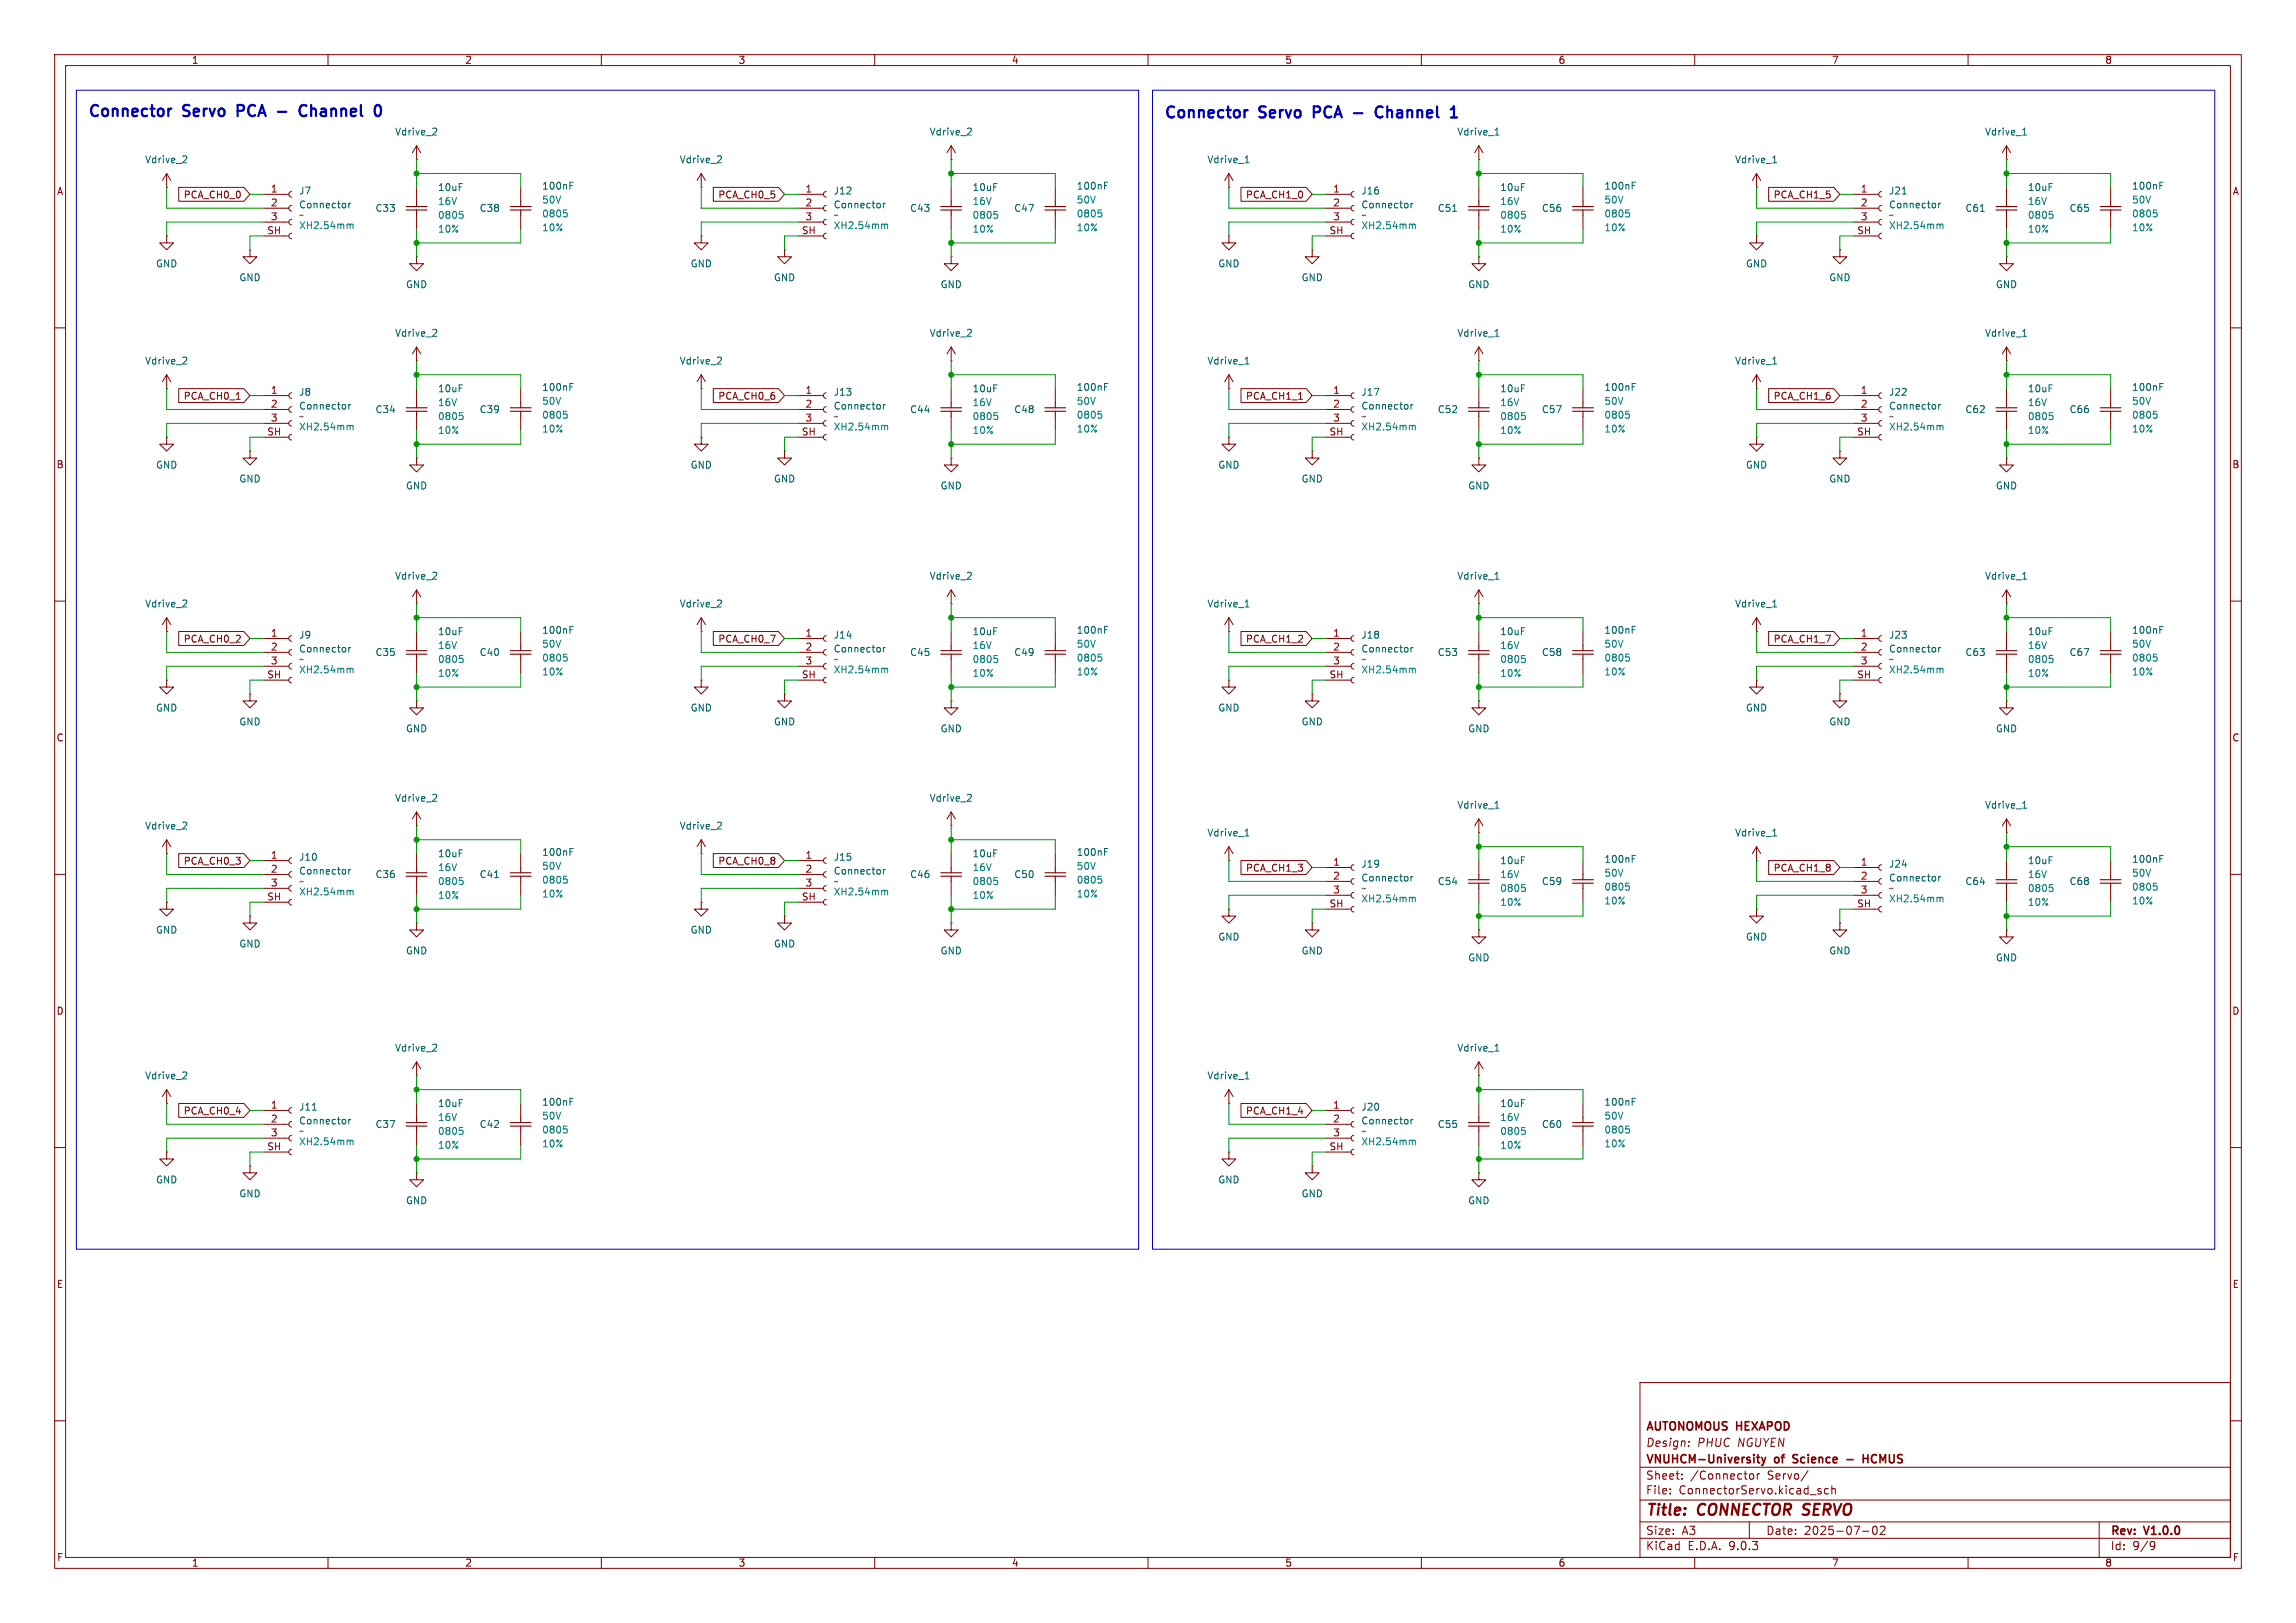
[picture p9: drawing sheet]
<svg xmlns="http://www.w3.org/2000/svg" width="420mm" height="297mm" viewBox="0 0 420 297" stroke-linecap="round" stroke-linejoin="round" font-family="sans-serif">
<defs><g id="words">
<g font-size="2.8" fill="#0000c2">
<text x="15.9" y="21.9">Connector</text>
<text x="33.5" y="21.9">Servo</text>
<text x="44.2" y="21.9">PCA</text>
<text x="57.2" y="21.9">Channel</text>
<text x="212.7" y="22.2">Connector</text>
<text x="230.4" y="22.2">Servo</text>
<text x="241.1" y="22.2">PCA</text>
<text x="254.1" y="22.2">Channel</text>
</g>
<g font-size="2.8" fill="#840000">
<text x="301" y="277.9">Title:</text>
<text x="310.6" y="277.9">CONNECTOR SERVO</text>
</g>
<g font-size="2.1" fill="#840000">
<text x="301" y="262.2">AUTONOMOUS HEXAPOD</text>
<text x="301" y="268.2">VNUHCM-University</text>
<text x="301" y="265">Design:</text>
<text x="310.4" y="265">PHUC NGUYEN</text>
<text x="324.7" y="268.2">of</text>
<text x="328.7" y="268.2">Science</text>
<text x="342.7" y="268.2">HCMUS</text>
<text x="301" y="273.7">File:</text>
<text x="301" y="271">Sheet:</text>
<text x="307.1" y="273.7">ConnectorServo.kicad_sch</text>
<text x="309.2" y="271">/Connector</text>
<text x="323.4" y="271">Servo/</text>
<text x="301" y="281.1">Size:</text>
<text x="307.6" y="281.1">A3</text>
<text x="323" y="281.1">Date:</text>
<text x="330" y="281.1">2025-07-02</text>
<text x="386" y="281.3">Rev:</text>
<text x="392.4" y="281.3">V1.0.0</text>
<text x="301" y="283.9">KiCad</text>
<text x="308.7" y="283.9">E.D.A.</text>
<text x="316.3" y="283.9">9.0.3</text>
<text x="386" y="283.9">Id:</text>
<text x="390.1" y="283.9">9/9</text>
</g>
<g font-size="1.8" fill="#840000">
<text x="35" y="11.9">1</text>
<text x="85" y="11.9">2</text>
<text x="135" y="11.9">3</text>
<text x="185" y="11.9">4</text>
<text x="235" y="11.9">5</text>
<text x="285" y="11.9">6</text>
<text x="335" y="11.9">7</text>
<text x="385" y="11.9">8</text>
<text x="10.3" y="35.9">A</text>
<text x="408.3" y="35.9">A</text>
<text x="33.5" y="36.5">PCA_CH0_0</text>
<text x="131.3" y="36.5">PCA_CH0_5</text>
<text x="227.8" y="36.5">PCA_CH1_0</text>
<text x="324.3" y="36.5">PCA_CH1_5</text>
<text x="33.5" y="73.3">PCA_CH0_1</text>
<text x="131.3" y="73.3">PCA_CH0_6</text>
<text x="227.8" y="73.3">PCA_CH1_1</text>
<text x="324.3" y="73.3">PCA_CH1_6</text>
<text x="10.3" y="85.9">B</text>
<text x="408.2" y="85.9">B</text>
<text x="33.5" y="117.8">PCA_CH0_2</text>
<text x="131.3" y="117.8">PCA_CH0_7</text>
<text x="227.8" y="117.8">PCA_CH1_2</text>
<text x="324.3" y="117.8">PCA_CH1_7</text>
<text x="10.3" y="135.9">C</text>
<text x="408.2" y="135.9">C</text>
<text x="33.5" y="158.4">PCA_CH0_3</text>
<text x="131.3" y="158.4">PCA_CH0_8</text>
<text x="227.8" y="159.7">PCA_CH1_3</text>
<text x="324.3" y="159.7">PCA_CH1_8</text>
<text x="10.3" y="185.9">D</text>
<text x="408.2" y="185.9">D</text>
<text x="33.5" y="204.2">PCA_CH0_4</text>
<text x="227.8" y="204.2">PCA_CH1_4</text>
<text x="10.3" y="235.9">E</text>
<text x="408.3" y="235.9">E</text>
<text x="10.3" y="285.9">F</text>
<text x="35" y="286.9">1</text>
<text x="85" y="286.9">2</text>
<text x="135" y="286.9">3</text>
<text x="185" y="286.9">4</text>
<text x="235" y="286.9">5</text>
<text x="285" y="286.9">6</text>
<text x="335" y="286.9">7</text>
<text x="385" y="286.9">8</text>
<text x="408.3" y="285.9">F</text>
</g>
<g font-size="1.8" fill="#006464">
<text x="72.2" y="25">Vdrive_2</text>
<text x="170" y="25">Vdrive_2</text>
<text x="266.5" y="25">Vdrive_1</text>
<text x="363" y="25">Vdrive_1</text>
<text x="26.4" y="30.1">Vdrive_2</text>
<text x="54.6" y="35.8">J7</text>
<text x="80" y="35.2">10uF</text>
<text x="99.1" y="34.9">100nF</text>
<text x="124.2" y="30.1">Vdrive_2</text>
<text x="152.4" y="35.8">J12</text>
<text x="177.8" y="35.2">10uF</text>
<text x="196.9" y="34.9">100nF</text>
<text x="220.8" y="30.1">Vdrive_1</text>
<text x="248.9" y="35.8">J16</text>
<text x="274.3" y="35.2">10uF</text>
<text x="293.4" y="34.9">100nF</text>
<text x="317.3" y="30.1">Vdrive_1</text>
<text x="345.4" y="35.8">J21</text>
<text x="370.8" y="35.2">10uF</text>
<text x="389.9" y="34.9">100nF</text>
<text x="54.6" y="38.3">Connector</text>
<text x="68.6" y="39">C33</text>
<text x="87.6" y="39">C38</text>
<text x="152.4" y="38.3">Connector</text>
<text x="166.4" y="39">C43</text>
<text x="185.4" y="39">C47</text>
<text x="248.9" y="38.3">Connector</text>
<text x="262.9" y="39">C51</text>
<text x="281.9" y="39">C56</text>
<text x="345.4" y="38.3">Connector</text>
<text x="359.4" y="39">C61</text>
<text x="378.5" y="39">C65</text>
<text x="28.4" y="49.1">GND</text>
<text x="43.7" y="51.7">GND</text>
<text x="74.2" y="52.9">GND</text>
<text x="126.2" y="49.1">GND</text>
<text x="141.5" y="51.7">GND</text>
<text x="172" y="52.9">GND</text>
<text x="222.8" y="49.1">GND</text>
<text x="238" y="51.7">GND</text>
<text x="268.5" y="52.9">GND</text>
<text x="319.3" y="49.1">GND</text>
<text x="334.5" y="51.7">GND</text>
<text x="365" y="52.9">GND</text>
<text x="72.2" y="61.8">Vdrive_2</text>
<text x="170" y="61.8">Vdrive_2</text>
<text x="266.5" y="61.8">Vdrive_1</text>
<text x="363" y="61.8">Vdrive_1</text>
<text x="26.4" y="66.9">Vdrive_2</text>
<text x="80" y="72">10uF</text>
<text x="99.1" y="71.7">100nF</text>
<text x="124.2" y="66.9">Vdrive_2</text>
<text x="177.8" y="72">10uF</text>
<text x="196.9" y="71.7">100nF</text>
<text x="220.8" y="66.9">Vdrive_1</text>
<text x="274.3" y="72">10uF</text>
<text x="293.4" y="71.7">100nF</text>
<text x="317.3" y="66.9">Vdrive_1</text>
<text x="370.8" y="72">10uF</text>
<text x="389.9" y="71.7">100nF</text>
<text x="54.6" y="72.6">J8</text>
<text x="54.6" y="75.2">Connector</text>
<text x="68.6" y="75.8">C34</text>
<text x="87.6" y="75.8">C39</text>
<text x="152.4" y="75.2">Connector</text>
<text x="152.4" y="72.6">J13</text>
<text x="166.4" y="75.8">C44</text>
<text x="185.4" y="75.8">C48</text>
<text x="248.9" y="75.2">Connector</text>
<text x="248.9" y="72.6">J17</text>
<text x="262.9" y="75.8">C52</text>
<text x="281.9" y="75.8">C57</text>
<text x="345.4" y="75.2">Connector</text>
<text x="345.4" y="72.6">J22</text>
<text x="359.4" y="75.8">C62</text>
<text x="378.5" y="75.8">C66</text>
<text x="28.4" y="86">GND</text>
<text x="43.7" y="88.5">GND</text>
<text x="74.2" y="89.8">GND</text>
<text x="126.2" y="86">GND</text>
<text x="141.5" y="88.5">GND</text>
<text x="172" y="89.8">GND</text>
<text x="222.8" y="86">GND</text>
<text x="238" y="88.5">GND</text>
<text x="268.5" y="89.8">GND</text>
<text x="319.3" y="86">GND</text>
<text x="334.5" y="88.5">GND</text>
<text x="365" y="89.8">GND</text>
<text x="72.2" y="106.3">Vdrive_2</text>
<text x="170" y="106.3">Vdrive_2</text>
<text x="266.5" y="106.3">Vdrive_1</text>
<text x="363" y="106.3">Vdrive_1</text>
<text x="26.4" y="111.4">Vdrive_2</text>
<text x="124.2" y="111.4">Vdrive_2</text>
<text x="220.8" y="111.4">Vdrive_1</text>
<text x="317.3" y="111.4">Vdrive_1</text>
<text x="54.6" y="117.1">J9</text>
<text x="54.6" y="119.6">Connector</text>
<text x="80" y="116.4">10uF</text>
<text x="99.1" y="116.2">100nF</text>
<text x="152.4" y="119.6">Connector</text>
<text x="152.4" y="117.1">J14</text>
<text x="177.8" y="116.4">10uF</text>
<text x="196.9" y="116.2">100nF</text>
<text x="248.9" y="119.6">Connector</text>
<text x="248.9" y="117.1">J18</text>
<text x="274.3" y="116.4">10uF</text>
<text x="293.4" y="116.2">100nF</text>
<text x="345.4" y="119.6">Connector</text>
<text x="345.4" y="117.1">J23</text>
<text x="370.8" y="116.4">10uF</text>
<text x="389.9" y="116.2">100nF</text>
<text x="68.6" y="120.2">C35</text>
<text x="87.6" y="120.2">C40</text>
<text x="166.4" y="120.2">C45</text>
<text x="185.4" y="120.2">C49</text>
<text x="262.9" y="120.2">C53</text>
<text x="281.9" y="120.2">C58</text>
<text x="359.4" y="120.2">C63</text>
<text x="378.5" y="120.2">C67</text>
<text x="28.4" y="130.4">GND</text>
<text x="126.2" y="130.4">GND</text>
<text x="222.8" y="130.4">GND</text>
<text x="319.3" y="130.4">GND</text>
<text x="43.7" y="132.9">GND</text>
<text x="74.2" y="134.2">GND</text>
<text x="141.5" y="132.9">GND</text>
<text x="172" y="134.2">GND</text>
<text x="238" y="132.9">GND</text>
<text x="268.5" y="134.2">GND</text>
<text x="334.5" y="132.9">GND</text>
<text x="365" y="134.2">GND</text>
<text x="72.2" y="146.9">Vdrive_2</text>
<text x="170" y="146.9">Vdrive_2</text>
<text x="266.5" y="148.2">Vdrive_1</text>
<text x="363" y="148.2">Vdrive_1</text>
<text x="26.4" y="152">Vdrive_2</text>
<text x="124.2" y="152">Vdrive_2</text>
<text x="220.8" y="153.3">Vdrive_1</text>
<text x="317.3" y="153.3">Vdrive_1</text>
<text x="54.6" y="160.2">Connector</text>
<text x="54.6" y="157.7">J10</text>
<text x="68.6" y="160.9">C36</text>
<text x="80" y="157.1">10uF</text>
<text x="87.6" y="160.9">C41</text>
<text x="99.1" y="156.8">100nF</text>
<text x="152.4" y="160.2">Connector</text>
<text x="152.4" y="157.7">J15</text>
<text x="166.4" y="160.9">C46</text>
<text x="177.8" y="157.1">10uF</text>
<text x="185.4" y="160.9">C50</text>
<text x="196.9" y="156.8">100nF</text>
<text x="248.9" y="161.5">Connector</text>
<text x="248.9" y="159">J19</text>
<text x="274.3" y="158.3">10uF</text>
<text x="293.4" y="158.1">100nF</text>
<text x="345.4" y="161.5">Connector</text>
<text x="345.4" y="159">J24</text>
<text x="370.8" y="158.3">10uF</text>
<text x="389.9" y="158.1">100nF</text>
<text x="262.9" y="162.2">C54</text>
<text x="281.9" y="162.2">C59</text>
<text x="359.4" y="162.2">C64</text>
<text x="378.5" y="162.2">C68</text>
<text x="28.4" y="171">GND</text>
<text x="43.7" y="173.6">GND</text>
<text x="126.2" y="171">GND</text>
<text x="141.5" y="173.6">GND</text>
<text x="222.8" y="172.3">GND</text>
<text x="319.3" y="172.3">GND</text>
<text x="74.2" y="174.9">GND</text>
<text x="172" y="174.9">GND</text>
<text x="238" y="174.9">GND</text>
<text x="268.5" y="176.1">GND</text>
<text x="334.5" y="174.9">GND</text>
<text x="365" y="176.1">GND</text>
<text x="26.4" y="197.7">Vdrive_2</text>
<text x="72.2" y="192.6">Vdrive_2</text>
<text x="220.8" y="197.7">Vdrive_1</text>
<text x="266.5" y="192.6">Vdrive_1</text>
<text x="54.6" y="203.4">J11</text>
<text x="80" y="202.8">10uF</text>
<text x="99.1" y="202.5">100nF</text>
<text x="248.9" y="203.4">J20</text>
<text x="274.3" y="202.8">10uF</text>
<text x="293.4" y="202.5">100nF</text>
<text x="54.6" y="206">Connector</text>
<text x="68.6" y="206.6">C37</text>
<text x="87.6" y="206.6">C42</text>
<text x="248.9" y="206">Connector</text>
<text x="262.9" y="206.6">C55</text>
<text x="281.9" y="206.6">C60</text>
<text x="28.4" y="216.8">GND</text>
<text x="43.7" y="219.3">GND</text>
<text x="74.2" y="220.6">GND</text>
<text x="222.8" y="216.8">GND</text>
<text x="238" y="219.3">GND</text>
<text x="268.5" y="220.6">GND</text>
</g>
<g font-size="1.8" fill="#a90000">
<text x="49.5" y="35.3">1</text>
<text x="147.2" y="35.3">1</text>
<text x="243.8" y="35.3">1</text>
<text x="340.3" y="35.3">1</text>
<text x="49.5" y="37.8">2</text>
<text x="49.5" y="40.4">3</text>
<text x="147.2" y="37.8">2</text>
<text x="147.2" y="40.4">3</text>
<text x="243.8" y="37.8">2</text>
<text x="243.8" y="40.4">3</text>
<text x="340.3" y="37.8">2</text>
<text x="340.3" y="40.4">3</text>
<text x="48.8" y="42.9">SH</text>
<text x="146.6" y="42.9">SH</text>
<text x="243.1" y="42.9">SH</text>
<text x="339.6" y="42.9">SH</text>
<text x="49.5" y="72.1">1</text>
<text x="49.5" y="74.7">2</text>
<text x="49.5" y="77.2">3</text>
<text x="147.2" y="72.1">1</text>
<text x="147.2" y="74.7">2</text>
<text x="147.2" y="77.2">3</text>
<text x="243.8" y="72.1">1</text>
<text x="243.8" y="74.7">2</text>
<text x="243.8" y="77.2">3</text>
<text x="340.3" y="72.1">1</text>
<text x="340.3" y="74.7">2</text>
<text x="340.3" y="77.2">3</text>
<text x="48.8" y="79.8">SH</text>
<text x="146.6" y="79.8">SH</text>
<text x="243.1" y="79.8">SH</text>
<text x="339.6" y="79.8">SH</text>
<text x="49.5" y="116.6">1</text>
<text x="49.5" y="119.1">2</text>
<text x="147.2" y="116.6">1</text>
<text x="147.2" y="119.1">2</text>
<text x="243.8" y="116.6">1</text>
<text x="243.8" y="119.1">2</text>
<text x="340.3" y="116.6">1</text>
<text x="340.3" y="119.1">2</text>
<text x="48.8" y="124.2">SH</text>
<text x="49.5" y="121.7">3</text>
<text x="146.6" y="124.2">SH</text>
<text x="147.2" y="121.7">3</text>
<text x="243.1" y="124.2">SH</text>
<text x="243.8" y="121.7">3</text>
<text x="339.6" y="124.2">SH</text>
<text x="340.3" y="121.7">3</text>
<text x="49.5" y="157.2">1</text>
<text x="49.5" y="159.8">2</text>
<text x="147.2" y="157.2">1</text>
<text x="147.2" y="159.8">2</text>
<text x="243.8" y="158.5">1</text>
<text x="243.8" y="161">2</text>
<text x="340.3" y="158.5">1</text>
<text x="340.3" y="161">2</text>
<text x="48.8" y="164.8">SH</text>
<text x="49.5" y="162.3">3</text>
<text x="146.6" y="164.8">SH</text>
<text x="147.2" y="162.3">3</text>
<text x="243.1" y="166.1">SH</text>
<text x="243.8" y="163.6">3</text>
<text x="339.6" y="166.1">SH</text>
<text x="340.3" y="163.6">3</text>
<text x="49.5" y="202.9">1</text>
<text x="243.8" y="202.9">1</text>
<text x="49.5" y="205.5">2</text>
<text x="49.5" y="208">3</text>
<text x="243.8" y="205.5">2</text>
<text x="243.8" y="208">3</text>
<text x="48.8" y="210.6">SH</text>
<text x="243.1" y="210.6">SH</text>
</g>
<g font-size="1.8" fill="#840084">
<text x="54.6" y="40.2">~</text>
<text x="152.4" y="40.2">~</text>
<text x="248.9" y="40.2">~</text>
<text x="345.4" y="40.2">~</text>
<text x="54.6" y="77.1">~</text>
<text x="152.4" y="77.1">~</text>
<text x="248.9" y="77.1">~</text>
<text x="345.4" y="77.1">~</text>
<text x="54.6" y="121.5">~</text>
<text x="152.4" y="121.5">~</text>
<text x="248.9" y="121.5">~</text>
<text x="345.4" y="121.5">~</text>
<text x="54.6" y="162.2">~</text>
<text x="152.4" y="162.2">~</text>
<text x="248.9" y="163.4">~</text>
<text x="345.4" y="163.4">~</text>
<text x="54.6" y="207.9">~</text>
<text x="248.9" y="207.9">~</text>
</g>
<g font-size="1.8" fill="#008484">
<text x="80" y="37.7">16V</text>
<text x="80" y="40.2">0805</text>
<text x="99.1" y="37.4">50V</text>
<text x="99.1" y="40">0805</text>
<text x="177.8" y="37.7">16V</text>
<text x="177.8" y="40.2">0805</text>
<text x="196.9" y="37.4">50V</text>
<text x="196.9" y="40">0805</text>
<text x="274.3" y="37.7">16V</text>
<text x="274.3" y="40.2">0805</text>
<text x="293.4" y="37.4">50V</text>
<text x="293.4" y="40">0805</text>
<text x="370.8" y="37.7">16V</text>
<text x="370.8" y="40.2">0805</text>
<text x="389.9" y="37.4">50V</text>
<text x="389.9" y="40">0805</text>
<text x="54.6" y="42.1">XH2.54mm</text>
<text x="80" y="42.8">10%</text>
<text x="99.1" y="42.5">10%</text>
<text x="152.4" y="42.1">XH2.54mm</text>
<text x="177.8" y="42.8">10%</text>
<text x="196.9" y="42.5">10%</text>
<text x="248.9" y="42.1">XH2.54mm</text>
<text x="274.3" y="42.8">10%</text>
<text x="293.4" y="42.5">10%</text>
<text x="345.4" y="42.1">XH2.54mm</text>
<text x="370.8" y="42.8">10%</text>
<text x="389.9" y="42.5">10%</text>
<text x="80" y="74.5">16V</text>
<text x="80" y="77.1">0805</text>
<text x="99.1" y="74.3">50V</text>
<text x="99.1" y="76.8">0805</text>
<text x="177.8" y="74.5">16V</text>
<text x="177.8" y="77.1">0805</text>
<text x="196.9" y="74.3">50V</text>
<text x="196.9" y="76.8">0805</text>
<text x="274.3" y="74.5">16V</text>
<text x="274.3" y="77.1">0805</text>
<text x="293.4" y="74.3">50V</text>
<text x="293.4" y="76.8">0805</text>
<text x="370.8" y="74.5">16V</text>
<text x="370.8" y="77.1">0805</text>
<text x="389.9" y="74.3">50V</text>
<text x="389.9" y="76.8">0805</text>
<text x="54.6" y="79">XH2.54mm</text>
<text x="80" y="79.6">10%</text>
<text x="99.1" y="79.3">10%</text>
<text x="152.4" y="79">XH2.54mm</text>
<text x="177.8" y="79.6">10%</text>
<text x="196.9" y="79.3">10%</text>
<text x="248.9" y="79">XH2.54mm</text>
<text x="274.3" y="79.6">10%</text>
<text x="293.4" y="79.3">10%</text>
<text x="345.4" y="79">XH2.54mm</text>
<text x="370.8" y="79.6">10%</text>
<text x="389.9" y="79.3">10%</text>
<text x="80" y="119">16V</text>
<text x="99.1" y="118.7">50V</text>
<text x="177.8" y="119">16V</text>
<text x="196.9" y="118.7">50V</text>
<text x="274.3" y="119">16V</text>
<text x="293.4" y="118.7">50V</text>
<text x="370.8" y="119">16V</text>
<text x="389.9" y="118.7">50V</text>
<text x="54.6" y="123.4">XH2.54mm</text>
<text x="80" y="121.5">0805</text>
<text x="80" y="124.1">10%</text>
<text x="99.1" y="121.3">0805</text>
<text x="99.1" y="123.8">10%</text>
<text x="152.4" y="123.4">XH2.54mm</text>
<text x="177.8" y="121.5">0805</text>
<text x="177.8" y="124.1">10%</text>
<text x="196.9" y="121.3">0805</text>
<text x="196.9" y="123.8">10%</text>
<text x="248.9" y="123.4">XH2.54mm</text>
<text x="274.3" y="121.5">0805</text>
<text x="274.3" y="124.1">10%</text>
<text x="293.4" y="121.3">0805</text>
<text x="293.4" y="123.8">10%</text>
<text x="345.4" y="123.4">XH2.54mm</text>
<text x="370.8" y="121.5">0805</text>
<text x="370.8" y="124.1">10%</text>
<text x="389.9" y="121.3">0805</text>
<text x="389.9" y="123.8">10%</text>
<text x="80" y="159.6">16V</text>
<text x="99.1" y="159.4">50V</text>
<text x="99.1" y="161.9">0805</text>
<text x="177.8" y="159.6">16V</text>
<text x="196.9" y="159.4">50V</text>
<text x="196.9" y="161.9">0805</text>
<text x="274.3" y="160.9">16V</text>
<text x="293.4" y="160.6">50V</text>
<text x="370.8" y="160.9">16V</text>
<text x="389.9" y="160.6">50V</text>
<text x="54.6" y="164.1">XH2.54mm</text>
<text x="80" y="162.2">0805</text>
<text x="80" y="164.7">10%</text>
<text x="99.1" y="164.4">10%</text>
<text x="152.4" y="164.1">XH2.54mm</text>
<text x="177.8" y="162.2">0805</text>
<text x="177.8" y="164.7">10%</text>
<text x="196.9" y="164.4">10%</text>
<text x="248.9" y="165.3">XH2.54mm</text>
<text x="274.3" y="163.4">0805</text>
<text x="274.3" y="166">10%</text>
<text x="293.4" y="163.2">0805</text>
<text x="293.4" y="165.7">10%</text>
<text x="345.4" y="165.3">XH2.54mm</text>
<text x="370.8" y="163.4">0805</text>
<text x="370.8" y="166">10%</text>
<text x="389.9" y="163.2">0805</text>
<text x="389.9" y="165.7">10%</text>
<text x="54.6" y="209.8">XH2.54mm</text>
<text x="80" y="205.3">16V</text>
<text x="80" y="207.9">0805</text>
<text x="99.1" y="205.1">50V</text>
<text x="99.1" y="207.6">0805</text>
<text x="248.9" y="209.8">XH2.54mm</text>
<text x="274.3" y="205.3">16V</text>
<text x="274.3" y="207.9">0805</text>
<text x="293.4" y="205.1">50V</text>
<text x="293.4" y="207.6">0805</text>
<text x="80" y="210.4">10%</text>
<text x="99.1" y="210.2">10%</text>
<text x="274.3" y="210.4">10%</text>
<text x="293.4" y="210.2">10%</text>
</g>
</g></defs>
<g fill="none" stroke="#840000" stroke-width=".18">
<path d="M10 10h400v277h-400zM12 12h396v273h-396zM60 10v2M110 10v2M160 10v2M210 10v2M260 10v2M310 10v2M360 10v2M30.5 34.3h.1M30.5 31.8l-.8 1.2M30.5 31.8l.7 1.2"/>
<path d="M30.5 31.8v2.5M32.7 34.3h11.9l1.1 1.3-1.1 1.2h-11.9zM48.3 35.6h4.5M48.3 38.1h4.5M53.3 35.1l-.3 .1-.2 .4 .2 .3 .3 .2M53.3 37.6l-.3 .1-.2 .4 .2 .4 .3 .1M76.2 29.2h.1M76.2 26.7v2.5M76.2 34.3v2.5M76.2 39.4v2.5M76.2 26.7l-.8 1.2M76.2 26.7l.8 1.2"/>
<path d="M95.2 34.3v2.5M95.2 39.4v2.5M128.3 34.3h.1M128.3 31.8v2.5M128.3 31.8l-.8 1.2M128.3 31.8l.7 1.2M130.5 34.3h11.9l1.1 1.3-1.1 1.2h-11.9zM146 35.6h4.6M146 38.1h4.6M151.1 35.1l-.3 .1-.2 .4 .2 .3 .3 .2M151.1 37.6l-.3 .1-.2 .4 .2 .4 .3 .1M174 29.2h.1"/>
<path d="M174 26.7v2.5M174 34.3v2.5M174 39.4v2.5M174 26.7l-.8 1.2M174 26.7l.8 1.2M193 34.3v2.5M193 39.4v2.5M224.8 34.3h.1M224.8 31.8v2.5M224.8 31.8l-.8 1.2M224.8 31.8l.8 1.2M227 34.3h11.9l1.1 1.3-1.1 1.2h-11.9z"/>
<path d="M242.6 35.6h4.5M242.6 38.1h4.5M247.6 35.1l-.3 .1-.2 .4 .2 .3 .3 .2M247.6 37.6l-.3 .1-.2 .4 .2 .4 .3 .1M270.5 29.2h.1M270.5 26.7v2.5M270.5 34.3v2.5M270.5 39.4v2.5M270.5 26.7l-.8 1.2M270.5 26.7l.8 1.2M289.6 34.3v2.5M289.6 39.4v2.5"/>
<path d="M321.3 34.3h.1M321.3 31.8v2.5M321.3 31.8l-.8 1.2M321.3 31.8l.8 1.2M323.5 34.3h11.9l1.1 1.3-1.1 1.2h-11.9zM339.1 35.6h4.6M339.1 38.1h4.6M344.2 35.1l-.4 .1-.1 .4 .1 .3 .4 .2M344.2 37.6l-.4 .1-.1 .4 .1 .3 .4 .2M367 29.2h.1M367 26.7v2.5M367 34.3v2.5"/>
<path d="M367 39.4v2.5M367 26.7l-.7 1.2M367 26.7l.8 1.2M386.1 34.3v2.5M386.1 39.4v2.5M30.5 43.2v1.3h1.2l-1.2 1.2-1.3-1.2h1.3M30.5 43.2h.1M45.7 45.7v1.3h1.3l-1.3 1.3-1.3-1.3h1.3M45.7 45.7h.1M48.3 40.6h4.5M48.3 43.2h4.5M53.3 40.1l-.3 .2-.2 .3 .2 .4 .3 .1"/>
<path d="M53.3 42.7l-.3 .1-.2 .4 .2 .3 .3 .2M76.2 47v1.3h1.3l-1.3 1.2-1.3-1.2h1.3M76.2 47h.1M128.3 43.2v1.3h1.2l-1.2 1.2-1.3-1.2h1.3M128.3 43.2h.1M143.5 45.7v1.3h1.3l-1.3 1.3-1.3-1.3h1.3M143.5 45.7h.1M146 40.6h4.6M146 43.2h4.6M151.1 40.1l-.3 .2-.2 .3 .2 .4 .3 .1M151.1 42.7l-.3 .1-.2 .4 .2 .3 .3 .2M174 47v1.3h1.3l-1.3 1.2-1.3-1.2h1.3"/>
<path d="M174 47h.1M224.8 43.2v1.3h1.3l-1.3 1.2-1.3-1.2h1.3M224.8 43.2h.1M240 45.7v1.3h1.3l-1.3 1.3-1.2-1.3h1.2M240 45.7h.1M242.6 40.6h4.5M242.6 43.2h4.5M247.6 40.1l-.3 .2-.2 .3 .2 .4 .3 .1M247.6 42.7l-.3 .1-.2 .4 .2 .3 .3 .2M270.5 47v1.3h1.3l-1.3 1.2-1.3-1.2h1.3M270.5 47h.1M321.3 43.2v1.3h1.3l-1.3 1.2-1.3-1.2h1.3"/>
<path d="M321.3 43.2h.1M336.5 45.7v1.3h1.3l-1.3 1.3-1.2-1.3h1.2M336.5 45.7h.1M339.1 40.6h4.6M339.1 43.2h4.6M344.2 40.1l-.4 .2-.1 .3 .1 .4 .4 .1M344.2 42.7l-.4 .1-.1 .4 .1 .3 .4 .2M367 47v1.3h1.3l-1.3 1.2-1.2-1.2h1.2M367 47h.1M10 60h2M30.5 71.1h.1M30.5 68.6v2.5"/>
<path d="M30.5 68.6l-.8 1.3M30.5 68.6l.7 1.3M32.7 71.1h11.9l1.1 1.3-1.1 1.3h-11.9zM43.2 73.1h.7M48.3 72.4h4.5M48.3 74.9h4.5M48.3 77.5h4.5M53.3 71.9l-.3 .1-.2 .4 .2 .3 .3 .2M53.3 74.4l-.3 .2-.2 .3 .2 .4 .3 .1M53.3 77l-.3 .1-.2 .4 .2 .3 .3 .2M53.3 79.5l-.3 .2-.2 .3 .2 .4 .3 .1M76.2 66h.1"/>
<path d="M76.2 63.5v2.5M76.2 71.1v2.6M76.2 76.2v2.5M76.2 63.5l-.8 1.3M76.2 63.5l.8 1.3M95.2 71.1v2.6M95.2 76.2v2.5M128.3 71.1h.1M128.3 68.6v2.5M128.3 68.6l-.8 1.3M128.3 68.6l.7 1.3M130.5 71.1h11.9l1.1 1.3-1.1 1.3h-11.9z"/>
<path d="M146 72.4h4.6M146 74.9h4.6M146 77.5h4.6M151.1 71.9l-.3 .1-.2 .4 .2 .3 .3 .2M151.1 74.4l-.3 .2-.2 .3 .2 .4 .3 .1M151.1 77l-.3 .1-.2 .4 .2 .3 .3 .2M151.1 79.5l-.3 .2-.2 .3 .2 .4 .3 .1M174 66h.1M174 63.5v2.5M174 71.1v2.6M174 76.2v2.5M174 63.5l-.8 1.3"/>
<path d="M174 63.5l.8 1.3M193 71.1v2.6M193 76.2v2.5M224.8 71.1h.1M224.8 68.6v2.5M224.8 68.6l-.8 1.3M224.8 68.6l.8 1.3M227 71.1h11.9l1.1 1.3-1.1 1.3h-11.9zM237.5 73.1h.8M242.6 72.4h4.5M242.6 74.9h4.5M242.6 77.5h4.5"/>
<path d="M247.6 71.9l-.3 .1-.2 .4 .2 .3 .3 .2M247.6 74.4l-.3 .2-.2 .3 .2 .4 .3 .1M247.6 77l-.3 .1-.2 .4 .2 .3 .3 .2M247.6 79.5l-.3 .2-.2 .3 .2 .4 .3 .1M270.5 66h.1M270.5 63.5v2.5M270.5 71.1v2.6M270.5 76.2v2.5M270.5 63.5l-.8 1.3M270.5 63.5l.8 1.3M289.6 71.1v2.6M289.6 76.2v2.5"/>
<path d="M321.3 71.1h.1M321.3 68.6l-.8 1.3M321.3 68.6l.8 1.3M321.3 68.6v2.5M323.5 71.1h11.9l1.1 1.3-1.1 1.3h-11.9zM339.1 72.4h4.6M339.1 74.9h4.6M339.1 77.5h4.6M344.2 71.9l-.4 .1-.1 .4 .1 .3 .4 .2M344.2 74.4l-.4 .2-.1 .3 .1 .4 .4 .1M344.2 77l-.4 .1-.1 .4 .1 .3 .4 .2M344.2 79.5l-.4 .2-.1 .3 .1 .4 .4 .1"/>
<path d="M367 66h.1M367 63.5v2.5M367 71.1v2.6M367 76.2v2.5M367 63.5l-.7 1.3M367 63.5l.8 1.3M386.1 71.1v2.6M386.1 76.2v2.5M408 60h2M30.5 80v1.3h1.2l-1.2 1.3-1.3-1.3h1.3M30.5 80h.1M45.7 82.6v1.2h1.3l-1.3 1.3-1.3-1.3h1.3"/>
<path d="M45.7 82.6h.1M48.3 80h4.5M76.2 83.8v1.3h1.3l-1.3 1.3-1.3-1.3h1.3M76.2 83.8h.1M128.3 80v1.3h1.2l-1.2 1.3-1.3-1.3h1.3M128.3 80h.1M143.5 82.6v1.2h1.3l-1.3 1.3-1.3-1.3h1.3M143.5 82.6h.1M146 80h4.6M174 83.8v1.3h1.3l-1.3 1.3-1.3-1.3h1.3M174 83.8h.1M224.8 80v1.3h1.3l-1.3 1.3-1.3-1.3h1.3"/>
<path d="M224.8 80h.1M240 82.6v1.2h1.3l-1.3 1.3-1.2-1.3h1.2M240 82.6h.1M242.6 80h4.5M270.5 83.8v1.3h1.3l-1.3 1.3-1.3-1.3h1.3M270.5 83.8h.1M321.3 80v1.3h1.3l-1.3 1.3-1.3-1.3h1.3M321.3 80h.1M336.5 82.6v1.2h1.3l-1.3 1.3-1.2-1.3h1.2M336.5 82.6h.1M339.1 80h4.6M367 83.8v1.3h1.3l-1.3 1.3-1.2-1.3h1.2"/>
<path d="M367 83.8h.1M10 110h2M30.5 115.6h.1M30.5 113v2.6M30.5 113l-.8 1.3M30.5 113l.7 1.3M32.7 115.6h11.9l1.1 1.2-1.1 1.3h-11.9zM48.3 116.8h4.5M48.3 119.4h4.5M53.3 116.3l-.3 .2-.2 .3 .2 .4 .3 .1M53.3 118.9l-.3 .1-.2 .4 .2 .3 .3 .2M76.2 110.5h.1"/>
<path d="M76.2 108v2.5M76.2 115.6v2.5M76.2 108l-.8 1.2M76.2 108l.8 1.2M95.2 115.6v2.5M128.3 115.6h.1M128.3 113l-.8 1.3M128.3 113l.7 1.3M128.3 113v2.6M130.5 115.6h11.9l1.1 1.2-1.1 1.3h-11.9zM146 116.8h4.6M146 119.4h4.6"/>
<path d="M151.1 116.3l-.3 .2-.2 .3 .2 .4 .3 .1M151.1 118.9l-.3 .1-.2 .4 .2 .3 .3 .2M174 110.5h.1M174 108v2.5M174 115.6v2.5M174 108l-.8 1.2M174 108l.8 1.2M193 115.6v2.5M224.8 115.6h.1M224.8 113v2.6M224.8 113l-.8 1.3M224.8 113l.8 1.3"/>
<path d="M227 115.6h11.9l1.1 1.2-1.1 1.3h-11.9zM242.6 116.8h4.5M242.6 119.4h4.5M247.6 116.3l-.3 .2-.2 .3 .2 .4 .3 .1M247.6 118.9l-.3 .1-.2 .4 .2 .3 .3 .2M270.5 110.5h.1M270.5 108v2.5M270.5 115.6v2.5M270.5 108l-.8 1.2M270.5 108l.8 1.2M289.6 115.6v2.5M321.3 115.6h.1"/>
<path d="M321.3 113v2.6M321.3 113l-.8 1.3M321.3 113l.8 1.3M323.5 115.6h11.9l1.1 1.2-1.1 1.3h-11.9zM339.1 116.8h4.6M339.1 119.4h4.6M344.2 116.3l-.4 .2-.1 .3 .1 .4 .4 .1M344.2 118.9l-.4 .1-.1 .4 .1 .3 .4 .2M367 110.5h.1M367 108v2.5M367 115.6v2.5M367 108l-.7 1.2"/>
<path d="M367 108l.8 1.2M386.1 115.6v2.5M408 110h2M30.5 124.5v1.2h1.2l-1.2 1.3-1.3-1.3h1.3M30.5 124.5h.1M45.7 127v1.3h1.3l-1.3 1.2-1.3-1.2h1.3M45.7 127h.1M48.3 121.9h4.5M48.3 124.5h4.5M53.3 121.4l-.3 .2-.2 .3 .2 .4 .3 .1M53.3 124l-.3 .1-.2 .4 .2 .3 .3 .2M76.2 128.3v1.2h1.3l-1.3 1.3-1.3-1.3h1.3"/>
<path d="M76.2 128.3h.1M76.2 120.7v2.5M95.2 120.7v2.5M128.3 124.5v1.2h1.2l-1.2 1.3-1.3-1.3h1.3M128.3 124.5h.1M143.5 127v1.3h1.3l-1.3 1.2-1.3-1.2h1.3M143.5 127h.1M146 121.9h4.6M146 124.5h4.6M151.1 121.4l-.3 .2-.2 .3 .2 .4 .3 .1M151.1 124l-.3 .1-.2 .4 .2 .3 .3 .2M174 128.3v1.2h1.3l-1.3 1.3-1.3-1.3h1.3"/>
<path d="M174 128.3h.1M174 120.7v2.5M193 120.7v2.5M224.8 124.5v1.2h1.3l-1.3 1.3-1.3-1.3h1.3M224.8 124.5h.1M240 127v1.3h1.3l-1.3 1.2-1.2-1.2h1.2M240 127h.1M242.6 121.9h4.5M242.6 124.5h4.5M247.6 121.4l-.3 .2-.2 .3 .2 .4 .3 .1M247.6 124l-.3 .1-.2 .4 .2 .3 .3 .2M270.5 128.3v1.2h1.3l-1.3 1.3-1.3-1.3h1.3"/>
<path d="M270.5 128.3h.1M270.5 120.7v2.5M289.6 120.7v2.5M321.3 124.5v1.2h1.3l-1.3 1.3-1.3-1.3h1.3M321.3 124.5h.1M336.5 127v1.3h1.3l-1.3 1.2-1.2-1.2h1.2M336.5 127h.1M339.1 121.9h4.6M339.1 124.5h4.6M344.2 121.4l-.4 .2-.1 .3 .1 .4 .4 .1M344.2 124l-.4 .1-.1 .4 .1 .3 .4 .2M367 128.3v1.2h1.3l-1.3 1.3-1.2-1.3h1.2"/>
<path d="M367 128.3h.1M367 120.7v2.5M386.1 120.7v2.5M10 160h2M30.5 156.2h.1M30.5 153.7v2.5M30.5 153.7l-.8 1.2M30.5 153.7l.7 1.2M32.7 156.2h11.9l1.1 1.3-1.1 1.3h-11.9zM48.3 157.5h4.5M53.3 157l-.3 .1-.2 .4 .2 .3 .3 .2M53.3 159.5l-.3 .2-.2 .3 .2 .4 .3 .1"/>
<path d="M76.2 151.1h.1M76.2 148.6v2.5M76.2 156.2v2.6M76.2 148.6l-.8 1.3M76.2 148.6l.8 1.3M95.2 156.2v2.6M128.3 156.2h.1M128.3 153.7v2.5M128.3 153.7l-.8 1.2M128.3 153.7l.7 1.2M130.5 156.2h11.9l1.1 1.3-1.1 1.3h-11.9zM146 157.5h4.6"/>
<path d="M151.1 157l-.3 .1-.2 .4 .2 .3 .3 .2M151.1 159.5l-.3 .2-.2 .3 .2 .4 .3 .1M174 151.1h.1M174 148.6v2.5M174 156.2v2.6M174 148.6l-.8 1.3M174 148.6l.8 1.3M193 156.2v2.6M224.8 157.5h.1M224.8 154.9v2.6M224.8 154.9l-.8 1.3M224.8 154.9l.8 1.3"/>
<path d="M227 157.5h11.9l1.1 1.3-1.1 1.2h-11.9zM242.6 158.8h4.5M247.6 158.2l-.3 .2-.2 .4 .2 .3 .3 .2M270.5 152.4h.1M270.5 149.9v2.5M270.5 157.5v2.5M270.5 149.9l-.8 1.2M270.5 149.9l.8 1.2M289.6 157.5v2.5M321.3 157.5h.1M321.3 154.9v2.6M321.3 154.9l-.8 1.3"/>
<path d="M321.3 154.9l.8 1.3M323.5 157.5h11.9l1.1 1.3-1.1 1.2h-11.9zM339.1 158.8h4.6M344.2 158.2l-.4 .2-.1 .4 .1 .3 .4 .2M367 152.4h.1M367 149.9v2.5M367 157.5v2.5M367 149.9l-.7 1.2M367 149.9l.8 1.2M386.1 157.5v2.5M408 160h2M30.5 165.1v1.3h1.2l-1.2 1.2-1.3-1.2h1.3"/>
<path d="M30.5 165.1h.1M45.7 167.6v1.3h1.3l-1.3 1.3-1.3-1.3h1.3M45.7 167.6h.1M48.3 160h4.5M48.3 162.6h4.5M48.3 165.1h4.5M53.3 162.1l-.3 .1-.2 .4 .2 .3 .3 .2M53.3 164.6l-.3 .1-.2 .4 .2 .4 .3 .1M76.2 168.9v1.3h1.3l-1.3 1.3-1.3-1.3h1.3M76.2 168.9h.1M76.2 161.3v2.5M95.2 161.3v2.5"/>
<path d="M128.3 165.1v1.3h1.2l-1.2 1.2-1.3-1.2h1.3M128.3 165.1h.1M143.5 167.6v1.3h1.3l-1.3 1.3-1.3-1.3h1.3M143.5 167.6h.1M146 160h4.6M146 162.6h4.6M146 165.1h4.6M151.1 162.1l-.3 .1-.2 .4 .2 .3 .3 .2M151.1 164.6l-.3 .1-.2 .4 .2 .4 .3 .1M174 168.9v1.3h1.3l-1.3 1.3-1.3-1.3h1.3M174 168.9h.1M174 161.3v2.5"/>
<path d="M193 161.3v2.5M224.8 166.4v1.2h1.3l-1.3 1.3-1.3-1.3h1.3M224.8 166.4h.1M240 168.9v1.3h1.3l-1.3 1.3-1.2-1.3h1.2M240 168.9h.1M242.6 161.3h4.5M242.6 163.8h4.5M242.6 166.4h4.5M247.6 160.8l-.3 .1-.2 .4 .2 .3 .3 .2M247.6 163.3l-.3 .2-.2 .3 .2 .4 .3 .1M247.6 165.9l-.3 .1-.2 .4 .2 .3 .3 .2M270.5 170.2v1.3h1.3l-1.3 1.2-1.3-1.2h1.3"/>
<path d="M270.5 170.2h.1M270.5 162.6v2.5M289.6 162.6v2.5M321.3 166.4v1.2h1.3l-1.3 1.3-1.3-1.3h1.3M321.3 166.4h.1M336.5 168.9v1.3h1.3l-1.3 1.3-1.2-1.3h1.2M336.5 168.9h.1M339.1 161.3h4.6M339.1 163.8h4.6M339.1 166.4h4.6M344.2 160.8l-.4 .1-.1 .4 .1 .3 .4 .2M344.2 163.3l-.4 .2-.1 .3 .1 .4 .4 .1"/>
<path d="M344.2 165.9l-.4 .1-.1 .4 .1 .3 .4 .2M367 170.2v1.3h1.3l-1.3 1.2-1.2-1.2h1.2M367 170.2h.1M367 162.6v2.5M386.1 162.6v2.5M30.5 199.4v2.5M30.5 199.4l-.8 1.3M30.5 199.4l.7 1.3M76.2 196.9h.1M76.2 194.3v2.6M76.2 194.3l-.8 1.3M76.2 194.3l.8 1.3"/>
<path d="M224.8 199.4l-.8 1.3M224.8 199.4l.8 1.3M224.8 199.4v2.5M270.5 196.9h.1M270.5 194.3v2.6M270.5 194.3l-.8 1.3M270.5 194.3l.8 1.3M10 210h2M30.5 210.8v1.3h1.2l-1.2 1.3-1.3-1.3h1.3M30.5 210.8h.1M30.5 201.9h.1M32.7 201.9h11.9l1.1 1.3-1.1 1.3h-11.9z"/>
<path d="M45.7 213.4v1.2h1.3l-1.3 1.3-1.3-1.3h1.3M45.7 213.4h.1M48.3 203.2h4.5M48.3 205.7h4.5M48.3 208.3h4.5M48.3 210.8h4.5M53.3 202.7l-.3 .1-.2 .4 .2 .4 .3 .1M53.3 205.2l-.3 .2-.2 .3 .2 .4 .3 .1M53.3 207.8l-.3 .1-.2 .4 .2 .3 .3 .2M53.3 210.3l-.3 .2-.2 .3 .2 .4 .3 .1M76.2 214.6v1.3h1.3l-1.3 1.3-1.3-1.3h1.3M76.2 214.6h.1"/>
<path d="M76.2 201.9v2.6M76.2 207v2.6M95.2 201.9v2.6M95.2 207v2.6M224.8 201.9h.1M224.8 210.8v1.3h1.3l-1.3 1.3-1.3-1.3h1.3M224.8 210.8h.1M227 201.9h11.9l1.1 1.3-1.1 1.3h-11.9zM240 213.4v1.2h1.3l-1.3 1.3-1.2-1.3h1.2M240 213.4h.1M242.6 203.2h4.5M242.6 205.7h4.5"/>
<path d="M242.6 208.3h4.5M242.6 210.8h4.5M247.6 202.7l-.3 .1-.2 .4 .2 .4 .3 .1M247.6 205.2l-.3 .2-.2 .3 .2 .4 .3 .1M247.6 207.8l-.3 .1-.2 .4 .2 .3 .3 .2M247.6 210.3l-.3 .2-.2 .3 .2 .4 .3 .1M270.5 214.6v1.3h1.3l-1.3 1.3-1.3-1.3h1.3M270.5 214.6h.1M270.5 201.9v2.6M270.5 207v2.6M289.6 201.9v2.6M289.6 207v2.6"/>
<path d="M408 210h2M300 253h108v32h-108zM10 260h2M300 278.5h108M300 274.5h108M300 268.5h108M305.5 273.2v.2M305.5 272.5v.1M307.7 270.5v.2M307.7 269.8v.1M308.9 264.5v.2M309 263.8v.1"/>
<path d="M320 278.5v3M320.2 269.8l.3-.1 .3 .3v.4l-.1 .2h-.5M321.4 269.7v1M321.9 269.7l-.3 .1-.2 .2M330.7 269.1l-1.3 1.9M332.6 272.8l.5 .2 .1 .2-.3 .2-.4-.1M332.6 272.5h.5M334.4 272.5l-.4-.1-.3 .3v.4l.2 .2h.5M335.1 272.5l.2-.1 .4 .1v.9M335.1 271.9v1.5M342.7 279.4l.2-.1a.8 .8 0 0 1 .5 .7 .8 .8 0 0 1-.5 .8l-.2-.2-.2-.4zM343.9 279.4l.6-.1 .2 .1 .1 .3-.9 1.1h.9"/>
<path d="M384 278.5v6.5M408 260h2M60 285v2M110 285v2M160 285v2M210 285v2M260 285v2M300 281.5h108M310 285v2M340.7 280.2h1.2M360 285v2M393.6 282.1l.5 .1a.99 .99 0 0 1-.4 1.4h-.3"/>
<path d="M394.2 282.7l-.3 .3h-.3"/>
</g>
<path d="M321.3 266.7h.6M321.6 267.6l.3 .1M322.3 266.7l.3 1M322.6 267.7l-.3 .5M323 266.7l-.4 1M328 267.6l.2 .1M328 266.3v.5M337.8 267.1h1.2M340.8 266.2v1.5M340.8 266.9h.9M341.7 266.2v1.5" fill="none" stroke="#840000" stroke-width=".3"/>
<g fill="none" stroke="#006464" stroke-width=".18">
<path d="M33.9 28.5l.3 .3-.1 .3-.7 .7h.8M63.8 37.2v.8M64.2 37.2l-.4 .2M79.6 23.4l.3 .3-.1 .3-.7 .7h.8M104.3 34h.4M104.3 33.3h.6M131.7 28.5l.3 .3-.1 .3-.7 .7h.8M161.6 37.2v.8M161.9 37.2l-.3 .2M177.4 23.4l.3 .3-.1 .3-.7 .7h.8M202 34h.5M202 33.3h.6"/>
<path d="M227.8 29.8h.7M228 28.7l.1-.2v1.3M258.1 37.2v.8M258.5 37.2l-.4 .2M265.7 38.7h.7M273.5 24.7h.7M273.7 23.6l.1-.2v1.3M298.6 34h.4M298.6 33.3h.6M324.3 29.8h.7M324.5 28.7l.1-.2v1.3M348 35.5h.7"/>
<path d="M354.6 37.2v.8M355 37.2l-.4 .2M362.2 38.7h.8M370 24.7h.7M370.2 23.6l.2-.2v1.3M395.1 34h.4M395.1 33.3h.6M33.9 65.3l.3 .3-.1 .3-.7 .7h.8M63.8 74v.9M64.2 74l-.4 .3M79.6 60.3l.3 .2-.1 .3-.7 .7h.8M104.3 70.8h.4"/>
<path d="M104.3 70.2h.6M131.7 65.3l.3 .3-.1 .3-.7 .7h.8M161.6 74v.9M161.9 74l-.3 .3M177.4 60.3l.3 .2-.1 .3-.7 .7h.8M202 70.8h.5M202 70.2h.6M227.8 66.6h.7M228 65.5l.1-.2v1.3M258.1 74v.9M258.5 74l-.4 .3M273.5 61.5h.7"/>
<path d="M273.7 60.5l.1-.2v1.2M298.6 70.8h.4M298.6 70.2h.6M324.3 66.6h.7M324.5 65.5l.1-.2v1.3M354.6 74v.9M355 74l-.4 .3M370 61.5h.7M370.2 60.5l.2-.2v1.2M395.1 70.8h.4M395.1 70.2h.6M33.9 109.8l.3 .2-.1 .3-.7 .8h.8"/>
<path d="M63.8 118.5v.8M64.2 118.5l-.4 .2M79.6 104.7l.3 .3-.1 .3-.7 .7h.8M104.3 115.2h.4M104.3 114.6h.6M131.7 109.8l.3 .2-.1 .3-.7 .8h.8M161.6 118.5v.8M161.9 118.5l-.3 .2M177.4 104.7l.3 .3-.1 .3-.7 .7h.8M202 115.2h.5M202 114.6h.6M227.8 111.1h.7"/>
<path d="M228 110l.1-.2v1.3M258.1 118.5v.8M258.5 118.5l-.4 .2M273.5 106h.7M273.7 104.9l.1-.2v1.3M298.6 115.2h.4M298.6 114.6h.6M324.3 111.1h.7M324.5 110l.1-.2v1.3M354.6 118.5v.8M355 118.5l-.4 .2M370 106h.7"/>
<path d="M370.2 104.9l.2-.2v1.3M395.1 115.2h.4M395.1 114.6h.6M33.9 150.4l.3 .3-.1 .3-.7 .7h.8M63.8 159.1v.9M64.2 159.1l-.4 .3M79.6 145.4l.3 .2-.1 .3-.7 .7h.8M104.3 155.9h.4M104.3 155.3h.6M131.7 150.4l.3 .3-.1 .3-.7 .7h.8M161.6 159.1v.9M161.9 159.1l-.3 .3"/>
<path d="M177.4 145.4l.3 .2-.1 .3-.7 .7h.8M202 155.9h.5M202 155.3h.6M227.8 153h.7M228 151.9l.1-.2v1.3M273.5 147.9h.7M273.7 146.8l.1-.2v1.3M298.6 157.1h.4M298.6 156.5h.6M324.3 153h.7M324.5 151.9l.1-.2v1.3M370 147.9h.7"/>
<path d="M370.2 146.8l.2-.2v1.3M395.1 157.1h.4M395.1 156.5h.6M90.5 160.6h.7M258.1 160.4v.8M258.5 160.4l-.4 .2M354.6 160.4v.8M355 160.4l-.4 .2M33.9 196.2l.3 .2-.1 .3-.7 .7h.8M79.6 191.1l.3 .2-.1 .3-.7 .7h.8M227.8 197.4h.7M228 196.3l.1-.1v1.2"/>
<path d="M273.5 192.3h.7M273.7 191.3l.1-.2v1.2M57.1 203.1h.8M63.8 204.8v.9M64.2 204.8l-.4 .3M104.3 201.6h.4M104.3 201h.6M258.1 204.8v.9M258.5 204.8l-.4 .3M298.6 201.6h.4M298.6 201h.6"/>
</g>
<g fill="none" stroke="#008484" stroke-width=".18">
<path d="M84.1 38.7h.6M84.5 39.2l.2 .2v.3l-.2 .2M103.1 38.4h.6M103.5 38.9l.3 .3v.3l-.3 .2M181.8 38.7h.6M182.3 39.2l.2 .2v.3l-.2 .2M200.9 38.4h.6M201.3 38.9l.3 .3v.3l-.3 .2M278.4 38.7h.6M278.8 39.2l.2 .2v.3l-.2 .2M297.4 38.4h.6M297.8 38.9l.3 .3v.3l-.3 .2"/>
<path d="M374.9 38.7h.6M375.3 39.2l.2 .2v.3l-.2 .2M393.9 38.4h.6M394.4 38.9l.2 .3v.3l-.2 .2M63.9 41l.1 .2M64 41.2l.2-.2 .3 .1 .1 .8M64 41.2v.7M161.6 41l.2 .2M161.8 41.2v.7M161.8 41.2l.2-.2 .3 .1 .1 .8M258.2 41l.1 .2M258.3 41.2l.2-.2 .3 .1 .1 .8"/>
<path d="M258.3 41.2v.7M354.7 41l.2 .2M354.9 41.2v.7M354.9 41.2l.1-.2 .3 .1 .1 .8M63.9 77.8l.1 .2M64 78l.2-.2 .3 .1 .1 .8M64 78v.7M84.1 75.5h.6M84.5 76l.2 .2v.3l-.2 .3M103.1 75.3h.6M103.5 75.7l.3 .3v.3l-.3 .2M161.6 77.8l.2 .2"/>
<path d="M161.8 78v.7M161.8 78l.2-.2 .3 .1 .1 .8M181.8 75.5h.6M182.3 76l.2 .2v.3l-.2 .3M200.9 75.3h.6M201.3 75.7l.3 .3v.3l-.3 .2M258.2 77.8l.1 .2M258.3 78l.2-.2 .3 .1 .1 .8M258.3 78v.7M278.4 75.5h.6M278.8 76l.2 .2v.3l-.2 .3M297.4 75.3h.6"/>
<path d="M297.8 75.7l.3 .3v.3l-.3 .2M354.7 77.8l.2 .2M354.9 78l.1-.2 .3 .1 .1 .8M354.9 78v.7M374.9 75.5h.6M375.3 76l.2 .2v.3l-.2 .3M393.9 75.3h.6M394.4 75.7l.2 .3v.3l-.2 .2M84.1 120h.6M103.1 119.7h.6M181.8 120h.6M200.9 119.7h.6"/>
<path d="M278.4 120h.6M297.4 119.7h.6M374.9 120h.6M393.9 119.7h.6M63.9 122.3l.1 .2M64 122.5l.2-.2h.3l.1 .8M64 122.5v.6M84.5 120.4l.2 .3v.3l-.2 .2M103.5 120.2l.3 .2v.3l-.3 .3M161.6 122.3l.2 .2M161.8 122.5v.6M161.8 122.5l.2-.2h.3l.1 .8"/>
<path d="M182.3 120.4l.2 .3v.3l-.2 .2M201.3 120.2l.3 .2v.3l-.3 .3M258.2 122.3l.1 .2M258.3 122.5l.2-.2h.3l.1 .8M258.3 122.5v.6M278.8 120.4l.2 .3v.3l-.2 .2M297.8 120.2l.3 .2v.3l-.3 .3M354.7 122.3l.2 .2M354.9 122.5l.1-.2h.3l.1 .8M354.9 122.5v.6M375.3 120.4l.2 .3v.3l-.2 .2M394.4 120.2l.2 .2v.3l-.2 .3"/>
<path d="M63.9 162.9l.1 .2M64 163.1l.2-.2 .3 .1 .1 .8M64 163.1v.7M84.1 160.6h.6M84.5 161.1l.2 .2v.3l-.2 .3M103.1 160.3h.6M103.5 160.8l.3 .3v.3l-.3 .2M161.6 162.9l.2 .2M161.8 163.1v.7M161.8 163.1l.2-.2 .3 .1 .1 .8M181.8 160.6h.6M182.3 161.1l.2 .2v.3l-.2 .3"/>
<path d="M200.9 160.3h.6M201.3 160.8l.3 .3v.3l-.3 .2M258.2 164.2l.1 .2M258.3 164.4l.2-.2 .3 .1 .1 .7M258.3 164.4v.6M278.4 161.9h.6M278.8 162.4l.2 .2v.3l-.2 .2M297.4 161.6h.6M297.8 162.1l.3 .2v.3l-.3 .3M354.7 164.2l.2 .2M354.9 164.4v.6M354.9 164.4l.1-.2 .3 .1 .1 .7"/>
<path d="M374.9 161.9h.6M375.3 162.4l.2 .2v.3l-.2 .2M393.9 161.6h.6M394.4 162.1l.2 .2v.3l-.2 .3M63.9 208.6l.1 .2M64 208.8v.7M64 208.8l.2-.2 .3 .1 .1 .8M84.1 206.3h.6M84.5 206.8l.2 .2v.3l-.2 .3M103.1 206.1h.6M103.5 206.5l.3 .3v.3l-.3 .2M258.2 208.6l.1 .2"/>
<path d="M258.3 208.8l.2-.2 .3 .1 .1 .8M258.3 208.8v.7M278.4 206.3h.6M278.8 206.8l.2 .2v.3l-.2 .3M297.4 206.1h.6M297.8 206.5l.3 .3v.3l-.3 .2"/>
</g>
<g fill="none" stroke="#840000" stroke-width=".2">
<path d="M74.3 38.4h3.8M74.3 37.8h3.8M76.2 36.8v1M76.2 38.4v1M93.3 38.4h3.9M93.3 37.8h3.9M95.2 36.8v1M95.2 38.4v1M172.1 38.4h3.8M172.1 37.8h3.8M174 36.8v1M174 38.4v1"/>
<path d="M191.1 38.4h3.8M191.1 37.8h3.8M193 36.8v1M193 38.4v1M268.6 38.4h3.8M268.6 37.8h3.8M270.5 36.8v1M270.5 38.4v1M287.7 38.4h3.8M287.7 37.8h3.8M289.6 36.8v1M289.6 38.4v1"/>
<path d="M365.1 38.4h3.8M365.1 37.8h3.8M367 36.8v1M367 38.4v1M384.2 38.4h3.8M384.2 37.8h3.8M386.1 36.8v1M386.1 38.4v1M74.3 75.3h3.8M74.3 74.6h3.8M76.2 73.7v.9M76.2 75.3v.9"/>
<path d="M93.3 75.3h3.9M93.3 74.6h3.9M95.2 73.7v.9M95.2 75.3v.9M172.1 75.3h3.8M172.1 74.6h3.8M174 73.7v.9M174 75.3v.9M191.1 75.3h3.8M191.1 74.6h3.8M193 73.7v.9M193 75.3v.9"/>
<path d="M268.6 75.3h3.8M268.6 74.6h3.8M270.5 73.7v.9M270.5 75.3v.9M287.7 75.3h3.8M287.7 74.6h3.8M289.6 73.7v.9M289.6 75.3v.9M365.1 75.3h3.8M365.1 74.6h3.8M367 73.7v.9M367 75.3v.9"/>
<path d="M384.2 75.3h3.8M384.2 74.6h3.8M386.1 73.7v.9M386.1 75.3v.9M74.3 119.7h3.8M74.3 119.1h3.8M76.2 118.1v1M76.2 119.7v1M93.3 119.7h3.9M93.3 119.1h3.9M95.2 118.1v1M95.2 119.7v1"/>
<path d="M172.1 119.7h3.8M172.1 119.1h3.8M174 118.1v1M174 119.7v1M191.1 119.7h3.8M191.1 119.1h3.8M193 118.1v1M193 119.7v1M268.6 119.7h3.8M268.6 119.1h3.8M270.5 118.1v1M270.5 119.7v1"/>
<path d="M287.7 119.7h3.8M287.7 119.1h3.8M289.6 118.1v1M289.6 119.7v1M365.1 119.7h3.8M365.1 119.1h3.8M367 118.1v1M367 119.7v1M384.2 119.7h3.8M384.2 119.1h3.8M386.1 118.1v1M386.1 119.7v1"/>
<path d="M74.3 159.7h3.8M76.2 158.8v.9M93.3 159.7h3.9M95.2 158.8v.9M172.1 159.7h3.8M174 158.8v.9M191.1 159.7h3.8M193 158.8v.9M74.3 160.4h3.8M76.2 160.4v.9M93.3 160.4h3.9M95.2 160.4v.9"/>
<path d="M172.1 160.4h3.8M174 160.4v.9M191.1 160.4h3.8M193 160.4v.9M268.6 161.6h3.8M268.6 161h3.8M270.5 160v1M270.5 161.6v1M287.7 161.6h3.8M287.7 161h3.8M289.6 160v1M289.6 161.6v1"/>
<path d="M365.1 161.6h3.8M365.1 161h3.8M367 160v1M367 161.6v1M384.2 161.6h3.8M384.2 161h3.8M386.1 160v1M386.1 161.6v1M74.3 206.1h3.8M74.3 205.4h3.8M76.2 204.5v.9M76.2 206.1v.9"/>
<path d="M93.3 206.1h3.9M93.3 205.4h3.9M95.2 204.5v.9M95.2 206.1v.9M268.6 206.1h3.8M268.6 205.4h3.8M270.5 204.5v.9M270.5 206.1v.9M287.7 206.1h3.8M287.7 205.4h3.8M289.6 204.5v.9M289.6 206.1v.9"/>
</g>
<g fill="none" stroke="#009600" stroke-width=".18">
<path d="M30.5 34.3v3.8h17.8M45.7 35.6h2.6M76.2 29.2v5.1M76.2 31.8h19v2.5M128.3 34.3v3.8h17.7M143.5 35.6h2.5M174 31.8h19v2.5M174 29.2v5.1M224.8 34.3v3.8h17.8M240 35.6h2.6M270.5 31.8h19.1v2.5M270.5 29.2v5.1"/>
<path d="M321.3 34.3v3.8h17.8M336.5 35.6h2.6M367 31.8h19.1v2.5M367 29.2v5.1M48.3 40.6h-17.8v2.6M48.3 43.2h-2.6v2.5M76.2 41.9v5.1M95.2 41.9v2.6h-19M146 43.2h-2.5v2.5M146 40.6h-17.7v2.6M174 41.9v5.1M193 41.9v2.6h-19"/>
<path d="M242.6 43.2h-2.6v2.5M242.6 40.6h-17.8v2.6M270.5 41.9v5.1M289.6 41.9v2.6h-19.1M339.1 43.2h-2.6v2.5M339.1 40.6h-17.8v2.6M367 41.9v5.1M386.1 41.9v2.6h-19.1M30.5 71.1v3.8h17.8M45.7 72.4h2.6M48.3 77.5h-17.8v2.5M76.2 66v5.1"/>
<path d="M76.2 78.7v5.1M76.2 68.6h19v2.5M95.2 78.7v2.6h-19M128.3 71.1v3.8h17.7M143.5 72.4h2.5M146 77.5h-17.7v2.5M174 68.6h19v2.5M174 66v5.1M174 78.7v5.1M193 78.7v2.6h-19M224.8 71.1v3.8h17.8M240 72.4h2.6"/>
<path d="M242.6 77.5h-17.8v2.5M270.5 68.6h19.1v2.5M270.5 66v5.1M270.5 78.7v5.1M289.6 78.7v2.6h-19.1M321.3 71.1v3.8h17.8M336.5 72.4h2.6M339.1 77.5h-17.8v2.5M367 66v5.1M367 78.7v5.1M367 68.6h19.1v2.5M386.1 78.7v2.6h-19.1"/>
<path d="M48.3 80h-2.6v2.6M146 80h-2.5v2.6M242.6 80h-2.6v2.6M339.1 80h-2.6v2.6M30.5 115.6v3.8h17.8M45.7 116.8h2.6M76.2 110.5v5.1M76.2 113h19v2.6M128.3 115.6v3.8h17.7M143.5 116.8h2.5M174 113h19v2.6M174 110.5v5.1"/>
<path d="M224.8 115.6v3.8h17.8M240 116.8h2.6M270.5 113h19.1v2.6M270.5 110.5v5.1M321.3 115.6v3.8h17.8M336.5 116.8h2.6M367 110.5v5.1M367 113h19.1v2.6M48.3 121.9h-17.8v2.6M48.3 124.5h-2.6v2.5M76.2 123.2v5.1M95.2 123.2v2.5h-19"/>
<path d="M146 121.9h-17.7v2.6M146 124.5h-2.5v2.5M174 123.2v5.1M193 123.2v2.5h-19M242.6 121.9h-17.8v2.6M242.6 124.5h-2.6v2.5M270.5 123.2v5.1M289.6 123.2v2.5h-19.1M339.1 121.9h-17.8v2.6M339.1 124.5h-2.6v2.5M367 123.2v5.1M386.1 123.2v2.5h-19.1"/>
<path d="M30.5 156.2v3.8h17.8M45.7 157.5h2.6M76.2 151.1v5.1M76.2 153.7h19v2.5M128.3 156.2v3.8h17.7M143.5 157.5h2.5M174 153.7h19v2.5M174 151.1v5.1M224.8 157.5v3.8h17.8M240 158.8h2.6M270.5 154.9h19.1v2.6M270.5 152.4v5.1"/>
<path d="M321.3 157.5v3.8h17.8M336.5 158.8h2.6M367 154.9h19.1v2.6M367 152.4v5.1M48.3 162.6h-17.8v2.5M48.3 165.1h-2.6v2.5M76.2 163.8v5.1M95.2 163.8v2.6h-19M146 162.6h-17.7v2.5M146 165.1h-2.5v2.5M174 163.8v5.1M193 163.8v2.6h-19"/>
<path d="M242.6 166.4h-2.6v2.5M242.6 163.8h-17.8v2.6M270.5 165.1v5.1M289.6 165.1v2.5h-19.1M339.1 166.4h-2.6v2.5M339.1 163.8h-17.8v2.6M367 165.1v5.1M386.1 165.1v2.5h-19.1M76.2 199.4h19v2.5M76.2 196.9v5M270.5 199.4h19.1v2.5M270.5 196.9v5"/>
<path d="M30.5 201.9v3.8h17.8M45.7 203.2h2.6M48.3 208.3h-17.8v2.5M48.3 210.8h-2.6v2.6M76.2 209.6v5M95.2 209.6v2.5h-19M224.8 201.9v3.8h17.8M240 203.2h2.6M242.6 208.3h-17.8v2.5M242.6 210.8h-2.6v2.6M270.5 209.6v5M289.6 209.6v2.5h-19.1"/>
</g>
<path d="M31.4 19.9l-.5 .2M56 19.4a.82 .82 0 0 0-1 0 .82 .82 0 0 0-.2 1 .76 .76 0 0 0 .4 .7 .76 .76 0 0 0 .8-.1M69.2 19.2a1.27 1.27 0 0 1 0 2M252.9 19.7a.82 .82 0 0 0-1-.1 .82 .82 0 0 0-.3 1 .76 .76 0 0 0 .4 .8 .76 .76 0 0 0 .9-.1M50.8 20.5h1.6M228.2 20.1l-.5 .2M247.7 20.7h1.5M265.4 21.5h1.1" fill="none" stroke="#0000c2" stroke-width=".41"/>
<path d="M14 16.5h194.3v212.1h-194.3zM210.8 16.5h194.3v212.1h-194.3z" fill="none" stroke="#0000c2" stroke-width=".18"/>
<g fill="#009600" stroke="#009600" stroke-width=".18">
<circle cx="76.2" cy="31.8" r=".46"/>
<circle cx="76.2" cy="44.5" r=".46"/>
<circle cx="76.2" cy="68.6" r=".46"/>
<circle cx="174" cy="113" r=".46"/>
<circle cx="174" cy="125.7" r=".46"/>
<circle cx="76.2" cy="212.1" r=".46"/>
<circle cx="76.2" cy="199.4" r=".46"/>
<circle cx="174" cy="166.4" r=".46"/>
<circle cx="174" cy="153.7" r=".46"/>
<circle cx="174" cy="68.6" r=".46"/>
<circle cx="174" cy="81.3" r=".46"/>
<circle cx="174" cy="44.5" r=".46"/>
<circle cx="174" cy="31.8" r=".46"/>
<circle cx="76.2" cy="81.3" r=".46"/>
<circle cx="76.2" cy="125.7" r=".46"/>
<circle cx="76.2" cy="113" r=".46"/>
<circle cx="76.2" cy="153.7" r=".46"/>
<circle cx="76.2" cy="166.4" r=".46"/>
<circle cx="367" cy="154.9" r=".46"/>
<circle cx="367" cy="167.6" r=".46"/>
<circle cx="270.5" cy="113" r=".46"/>
<circle cx="270.5" cy="125.7" r=".46"/>
<circle cx="270.5" cy="154.9" r=".46"/>
<circle cx="367" cy="113" r=".46"/>
<circle cx="367" cy="125.7" r=".46"/>
<circle cx="270.5" cy="81.3" r=".46"/>
<circle cx="270.5" cy="44.5" r=".46"/>
<circle cx="270.5" cy="31.8" r=".46"/>
<circle cx="270.5" cy="199.4" r=".46"/>
<circle cx="270.5" cy="167.6" r=".46"/>
<circle cx="270.5" cy="212.1" r=".46"/>
<circle cx="367" cy="81.3" r=".46"/>
<circle cx="367" cy="68.6" r=".46"/>
<circle cx="367" cy="31.8" r=".46"/>
<circle cx="367" cy="44.5" r=".46"/>
<circle cx="270.5" cy="68.6" r=".46"/>
</g>
<use href="#words"/>
</svg>
